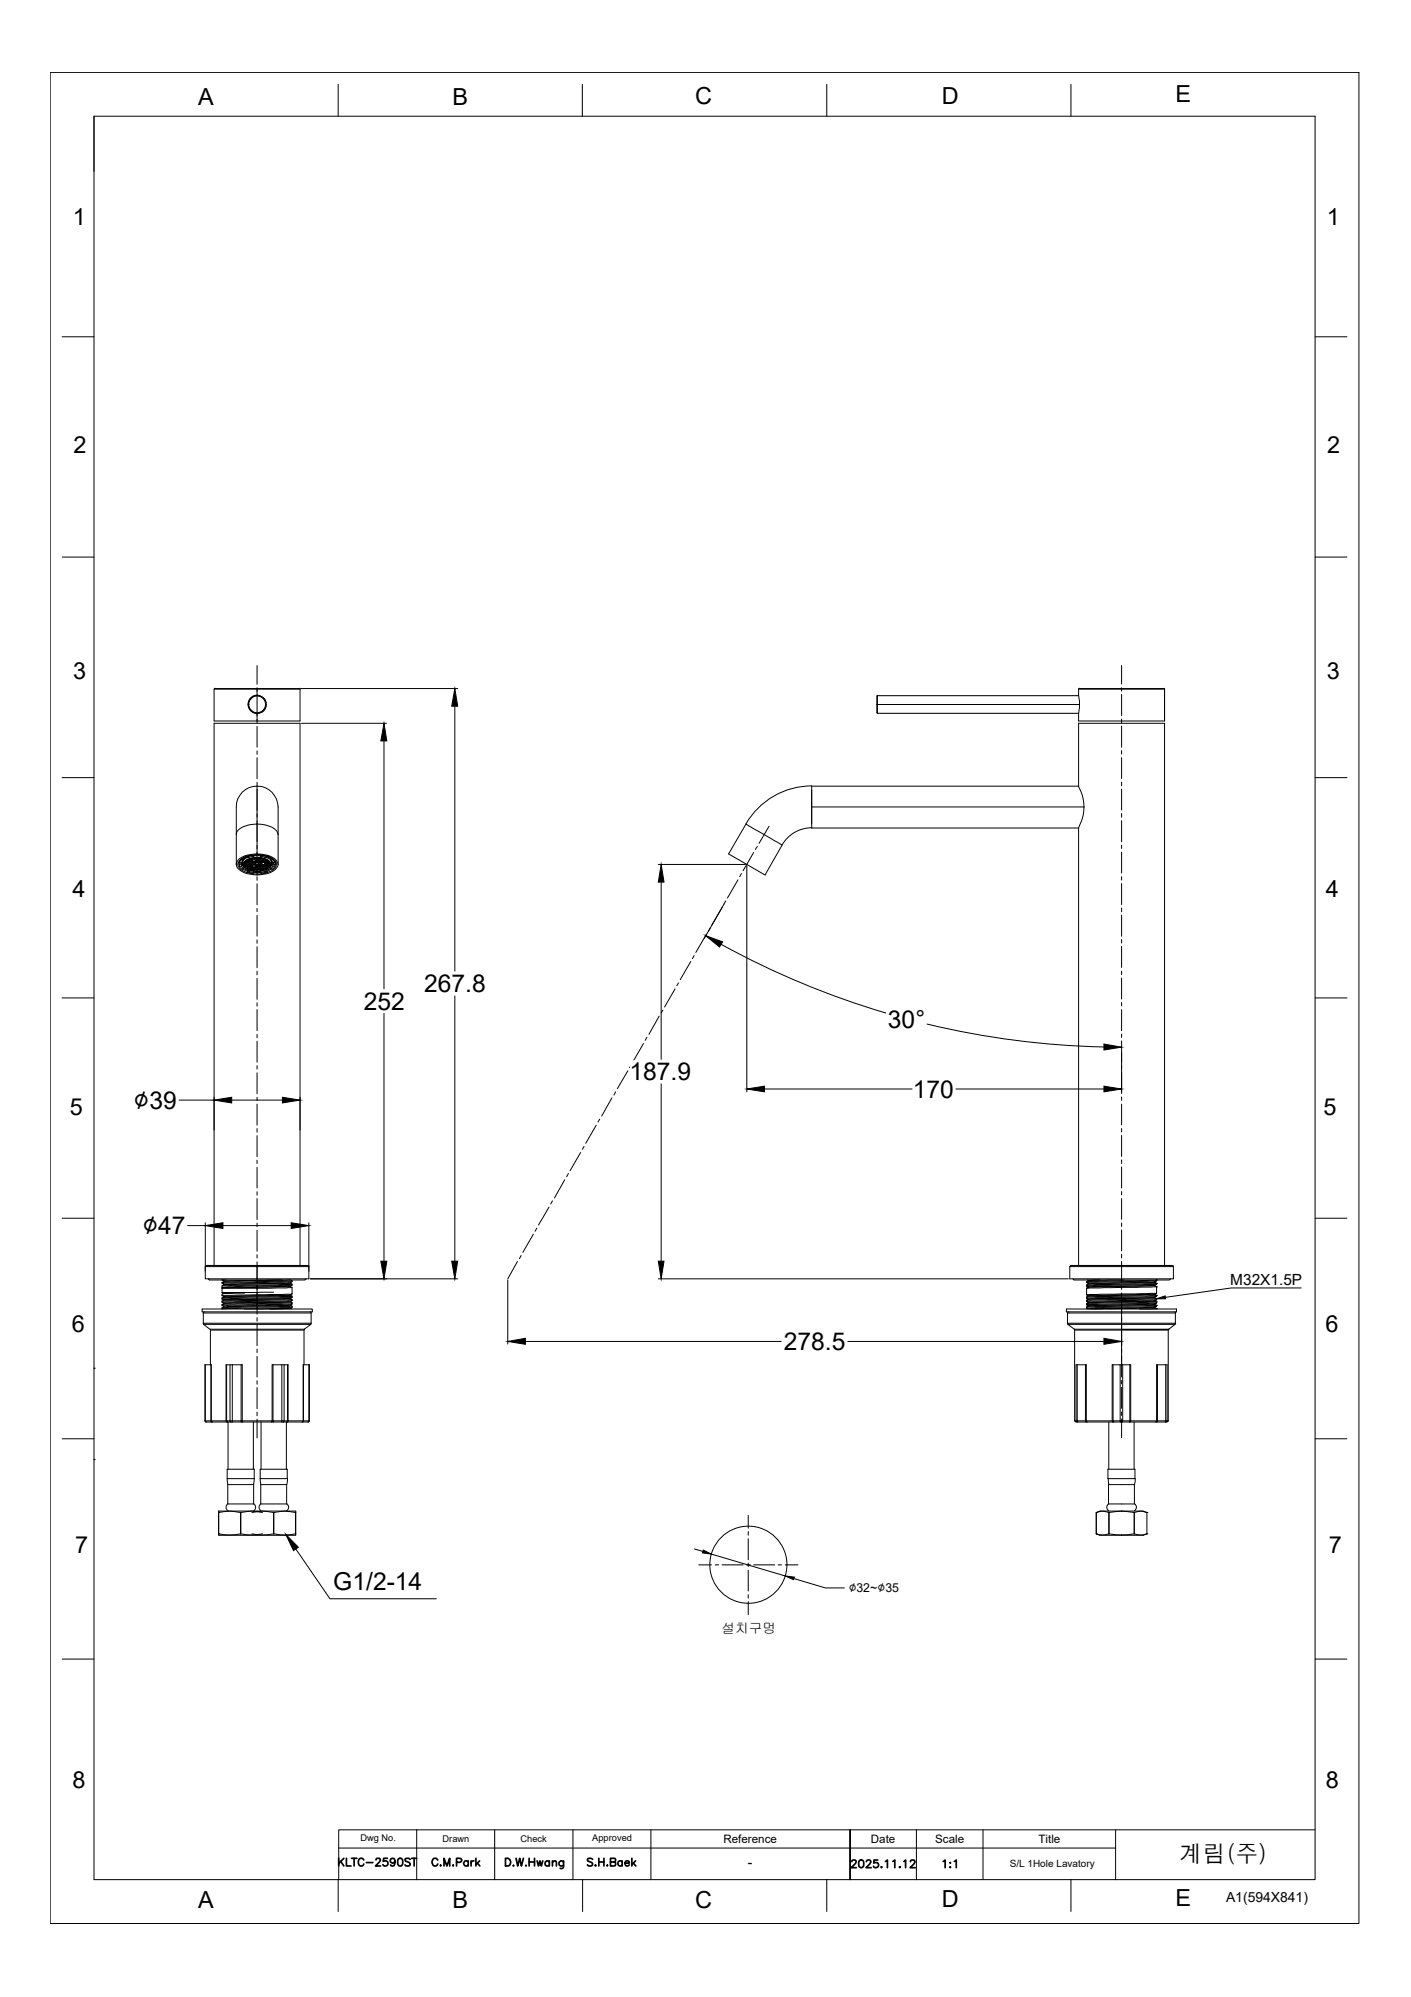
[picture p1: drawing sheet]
<svg xmlns="http://www.w3.org/2000/svg" width="210mm" height="297mm" viewBox="0 0 210 297" stroke-linecap="round" stroke-linejoin="round" font-family="sans-serif">
<defs><g id="words">
<g font-size="4.1">
<text x="19.9" y="164.9">∅39</text>
<text x="21.2" y="183.6">∅47</text>
</g>
<g font-size="3.7">
<text x="63.1" y="147.6">267.8</text>
<text x="54.1" y="150.2">252</text>
<text x="132.1" y="152.8">30°</text>
<text x="93.7" y="160.7">187.9</text>
<text x="135.8" y="163.3">170</text>
<text x="116.6" y="200.8">278.5</text>
<text x="49.6" y="236.4">G1/2-14</text>
</g>
<g font-size="3.5">
<text x="29.5" y="15.6">A</text>
<text x="67.3" y="15.6">B</text>
<text x="103.4" y="15.5">C</text>
<text x="140.1" y="15.4">D</text>
<text x="174.9" y="15.2">E</text>
<text x="10.9" y="33.5">1</text>
<text x="197.4" y="33.5">1</text>
<text x="10.9" y="67.3">2</text>
<text x="197.4" y="67.3">2</text>
<text x="10.9" y="101.1">3</text>
<text x="197.4" y="101.1">3</text>
<text x="10.8" y="133.4">4</text>
<text x="197.2" y="133.4">4</text>
<text x="10.4" y="165.9">5</text>
<text x="196.9" y="165.9">5</text>
<text x="10.7" y="198.2">6</text>
<text x="197.2" y="198.2">6</text>
<text x="11.2" y="231">7</text>
<text x="197.7" y="231">7</text>
<text x="10.8" y="266">8</text>
<text x="197.2" y="266">8</text>
<text x="29.5" y="283.8">A</text>
<text x="67.3" y="283.9">B</text>
<text x="103.4" y="283.7">C</text>
<text x="140.1" y="283.6">D</text>
<text x="174.9" y="283.4">E</text>
</g>
<text font-size="3.4" x="175.5" y="277">계림(주)</text>
<text font-size="2.3" x="183" y="191.1">M32X1.5P</text>
<g font-size="2.1">
<text x="111.3" y="277.7">-</text>
<text x="182.4" y="282.9">A1(594X841)</text>
</g>
<g font-size="2">
<text x="126.3" y="236.8">∅32~∅35</text>
<text x="107.3" y="242.8">설치구멍</text>
</g>
<g font-size="1.7">
<text x="107.6" y="274.1">Reference</text>
<text x="129.6" y="274.1">Date</text>
<text x="139.1" y="274.1">Scale</text>
<text x="154.5" y="274.1">Title</text>
</g>
<text font-size="1.5" x="150.2" y="277.7">S/L 1Hole Lavatory</text>
<g font-size="1.4">
<text x="53.6" y="273.9">Dwg No.</text>
<text x="65.8" y="274">Drawn</text>
<text x="77.4" y="274">Check</text>
<text x="88.1" y="273.9">Approved</text>
</g>
</g></defs>
<!-- layer: 0 -->
<g fill="none" stroke="#000" stroke-width=".15">
<path d="M31.8 102.5h12.8v4.7h-12.8zM32 102.4h12.5M32 102.4l-.1 .1M36.9 104.8a1.31 1.31 0 0 0 1.3 1.3 1.31 1.31 0 0 0 1.4-1.3M37 104.8a1.25 1.25 0 0 1 1.3-1.3 1.25 1.25 0 0 1 1.2 1.3M37 104.8a1.25 1.25 0 0 0 1.3 1.2 1.25 1.25 0 0 0 1.2-1.2M37 104.8h-.1a1.29 1.29 0 0 1 1.3-1.3 1.29 1.29 0 0 1 1.3 1.3M38.2 116.9a3 3 0 0 0-3 3.1v8.6M38.2 116.9a3.1 3.1 0 0 1 3.2 3.1v8.6M38.2 102.5v.9M38.2 106.1v1.1M38.2 116.9v10.1"/>
<path d="M44.6 102.4l.1 .1M120.7 117.5v5.1M120.8 116.9a11.3 11.3 0 0 0-9.8 5.7M130.4 104.8h30.2M130.5 103.5v2.6M130.5 103.5h-.1v2.5l.1 .1M130.5 103.5h30M130.5 106.1h30M160.5 102.5l.1 2.3M160.5 116.9a7.5 7.5 0 0 1 .8 3.1M160.5 116.9h-39.8v3.1M160.5 116.9v-9.3h12.7v80.6"/>
<path d="M160.5 102.5h12.7M160.5 102.4h12.6M160.6 102.4l-.1 .1M166.8 102.4v.1M173.1 102.4l.1 .1M173.2 102.5v4.7h-12.7l.1-2.4M173.2 102.5v4.7M35.2 128.6a2.02 2.02 0 0 0 2 1.4 5 5 0 0 0 3.8-.7l.3-.5 .1-.2M35.2 124.1a1.45 1.45 0 0 1 1.3-1.2 4.9 4.9 0 0 1 4.6 .6l.3 .6M35.5 128.3l.1 .3M35.6 128.9l.4 .4 .2-.1M35.6 128.2v.1"/>
<path d="M35.6 128.6v.3M35.9 127.9l-.3 .4M35.9 127.8v.1M35.9 128.5v-.2l.1 .3 .3 .3M35.9 128.8l.3 .4M35.9 128.8l-.3 .1M35.9 128.5l-.3 .1M35.9 128.5v.3M36 127.8l.2 .1M36 127.7v.1M36 127.8l-.1 .1M36.1 128.4l.1 .2"/>
<path d="M36.1 129.3l.7 .3M36.1 128.4l.1 .3 .3 .4M36.1 128v.4M36.2 127.6v.3M36.2 129.2l.6 .2M36.2 127.9l-.3 .4h-.3M36.3 128.5h.1M36.3 128.7h.3M36.3 128.2a3.1 3.1 0 0 1 3.9 0 .8 .8 0 0 1-.7 1.2 3.3 3.3 0 0 1-3.2-.4 .51 .51 0 0 1 0-.8zM36.3 128.3h.1M36.3 128.5v.2M36.4 128.3h.1"/>
<path d="M36.4 128.7l.1 .2M36.4 128.2a3 3 0 0 1 3.7 .1 .76 .76 0 0 1-.6 1 2.98 2.98 0 0 1-3.1-.4 .57 .57 0 0 1 0-.7zM36.4 128.3l.2 .1v.3M36.4 128.2v.1M36.4 128.3v.2M36.4 128.6v.1M36.4 128.6l-.1-.1v.2M36.4 129l-.2-.1v.3M36.5 128.9l.3 .1v.1M36.5 128.7v.2M36.6 128.9l.2 .1M36.6 128.1l.2 .1v.1h-.4"/>
<path d="M36.6 128.5l.2 .2-.3 .2M36.6 128l-.1 .1M36.6 128.1v.2M36.6 128.1l-.1 .1M36.6 128.5l-.2 .1M36.6 128.5h-.2M36.7 128l.2 .2M36.8 129.7l.9 .2v-.1M36.8 127.4l-.6 .5M36.8 129.1h.1v-.1h.4v.1h-.2M36.8 127.4h.1M36.8 129v.1"/>
<path d="M36.8 129.4v.3M36.8 127.9h.1M36.9 127.5a.97 .97 0 0 0-.8 .9M36.9 127.9l.2 .1-.2 .2M36.9 128.3l.2 .1v.1h-.2M36.9 128.7h.2v.2h-.2M36.9 128.3l-.2 .1v.1h.2M36.9 128.7h-.2v.2h.2M36.9 127.9v.3M36.9 128.3v.2M36.9 128.7v.2M36.9 129.3l-.1 .1"/>
<path d="M36.9 127.9l-.2 .1M36.9 129.1l.2 .1M36.9 127.9h.2M37 129.6l-.2 .1M37 129.6h.1M37 129.3v.3M37 128.9l.1 .1M37.1 128.9v.3l.3-.1M37.1 128.5l.2 .1-.2 .1M37.1 129.6l.6 .2M37.1 128.1l-.2 .1v.1h.2M37.1 128.5l-.2 .1 .2 .1"/>
<path d="M37.1 128.1l.2 .1v.1h-.2M37.1 127.8v.1M37.1 128.1v.2M37.1 128.5v.2M37.1 129.4v.2M37.1 129.2l.2 .1M37.2 127.7l.1 .1v.1h-.2M37.3 127.7h.1M37.3 129.3v.1M37.3 129.1v.2M37.4 128.3l-.3 .1v.1h.3M37.4 127.9l-.3 .1 .3 .2"/>
<path d="M37.4 128.7h-.3v.2h.3M37.4 129.1l.1 .1v.1M37.4 127.9l.1 .1-.1 .2M37.4 128.3l.1 .1v.1h-.1M37.4 128.7h.1v.2h-.1M37.4 127.7h.1M37.4 128.3v.2M37.4 128.7v.2M37.4 127.9h.2M37.4 129.1h.2M37.4 129.3h.1M37.4 129.1v.2"/>
<path d="M37.5 127.6l-.1 .1M37.6 127.7l.2 .1v.1h-.2M37.6 128.1l.2 .1v.1h-.2M37.6 128.5l.2 .1-.2 .1M37.6 128.9l.2 .1v.1M37.6 127.7l-.2 .1v.5h.2M37.6 128.5l-.2 .1 .2 .1M37.6 128.9l-.2 .1v.1M37.6 127.7v.2M37.6 128.1v.2M37.6 128.5v.2M37.6 128.9v.2"/>
<path d="M37.6 128.1l-.2 .1M37.6 128.4h.4v.1h-.4zM37.6 127.6l.2 .1M37.7 127.3l-.9 .1M37.7 127.3v.1M37.7 127.2v.1M37.7 129.6h1.1M37.7 127.3h1.1M37.7 127.4l-.7 .2-.2-.2M37.7 129.8h1.1M37.7 127.2v.2M37.7 129.6v.2"/>
<path d="M37.8 127.6v.1M37.8 128.3v.2M37.8 129.1v.3M37.8 129.1l.2 .1v.1h-.5M37.8 129.1l-.2 .1v.1h-.3M37.8 129.1h-.2M37.8 129.4h.1M37.8 128.6l.2-.1 .2 .2h-.2zM37.8 129.4h.4M37.8 129.4l.2-.1 .2 .1M38 127.6l-.2 .1M38 127.7l.2 .1v.5h-.2"/>
<path d="M38 128.9l.2 .1v.3M38 127.7v.2M38 128.1v.2M38 128.5v.2M38 128.9v.2M38 127.7l-.2 .1v.1h.2M38 128.1l-.2 .1v.1h.2M38 128.9l-.2 .1v.1h.2M38 128.1l.2 .1M38.1 127.6l.1 .1M38.2 129.1l.3 .1v.1h-.3M38.2 127.9l-.1 .1 .1 .2"/>
<path d="M38.2 127.1h.1M38.2 129.6v.4M38.2 127a3.8 3.8 0 0 1 2.9 1l.3 .6M38.2 127.1a3.2 3.2 0 0 1 2.9 1.1 1.23 1.23 0 0 1-1.2 1.5l-.4 .2-1.3 .1M38.2 127a3.8 3.8 0 0 0-2.8 1l-.2 .6M38.2 127.1a3.1 3.1 0 0 0-2.8 1.2 1.37 1.37 0 0 0 1.3 1.5l1.5 .2M38.2 129.4h.1M38.2 127.6v.1M38.2 128.7v.2M38.2 129.1h-.2M38.2 128.7h.3v.2h-.3M38.2 129.1l-.1 .1v.1h.1"/>
<path d="M38.2 128.7h-.1v.2h.1M38.2 127.9l.3 .1-.3 .2M38.2 127.9h-.2M38.3 128.6l.2-.1 .2 .2h-.2zM38.3 129.4h.4M38.5 127.6l-.3 .1M38.5 128.1l.2 .1v.1h-.2M38.5 128.1l-.2 .1v.1h.2M38.5 127.7l-.2 .1v.1h.2M38.5 128.9l-.2 .1v.1h.2M38.5 129.3l-.2 .1M38.5 129.3l.2 .1"/>
<path d="M38.5 127.6l.2 .1M38.5 127.7v.2M38.5 128.1v.2M38.5 128.9v.2M38.5 129.3v-.1l.2-.1 .2 .1v.1h.2M38.5 128.9l.2 .1v.1h-.2M38.5 127.7l.2 .1v.1h-.2M38.5 128.5h.2M38.5 129.3h.5M38.7 129.4h.1M38.7 127.6v.1M38.7 127.9v.3"/>
<path d="M38.7 128.3v.2M38.7 128.7v.2M38.7 127.9l-.2 .1 .2 .2M38.7 128.3l-.2 .1v.5h.2M38.7 127.9l.2 .1-.2 .2M38.7 128.3l.2 .1v.1h-.2M38.7 128.7h.2v.2h-.2M38.7 128.7h-.2M38.7 128.2h.4v.1h-.4zM38.7 129.1v.3M38.8 127.4l.8 .2 .1-.2M38.8 127.2v.2"/>
<path d="M38.8 129.6v.2M38.8 127.3l.9 .1M38.8 127.2v.1M38.8 127.3v.1M38.9 127.6l-.2 .1M39 129.3h.1M39 127.6l.2 .1M39 127.7v.2M39 128.1v.2M39 128.5v.4h.2M39 128.9v.2M39 128.9l-.3 .1v.1h.3"/>
<path d="M39 128.9l.1 .1v.1h-.1M39 127.7l.1 .1v.1h-.1M39 128.5l.1 .1-.1 .1M39 127.7l-.3 .1v.1h.3M39 128.5l-.3 .1 .3 .1M39.1 129.3h.1M39.1 129.1v.2M39.2 127.9l-.2 .1 .2 .2M39.2 127.7h.1M39.2 127.9v.3M39.2 128.7v.2M39.2 127.9l.2 .1-.2 .2"/>
<path d="M39.2 128.7h-.2M39.3 127.7l-.1 .2h.2M39.4 128.5l-.2 .1 .2 .1h-.2M39.4 128.5l.2 .1-.2 .1M39.4 127.8v.1M39.4 128.1v.2M39.4 128.5v.4h-.2M39.4 128.1l.2 .1v.1h-.2M39.4 128.1l-.2 .1v.1h.2M39.4 129.2l-.3 .1M39.4 128.9v.4l-.2-.2-.2 .1v.1M39.5 128.9l-.1 .1"/>
<path d="M39.6 129.6l-.8 .2M39.6 129.6l.1 .1M39.6 129.3v.3M39.6 127.5a.96 .96 0 0 1 .8 .9M39.6 129.3l.1 .1M39.6 127.9h-.2M39.6 128.3l-.2 .1v.1h.2M39.6 127.9l.2 .1-.2 .2M39.6 127.9v.3M39.6 128.3v.2M39.6 128.7v.2M39.6 127.9l-.2 .1 .2 .2"/>
<path d="M39.6 128.7h-.2v.2h.2M39.6 128.3l.2 .1v.1h-.2M39.6 128.7h.2v.2h-.2M39.6 129.1l-.2 .1M39.7 127.9h.1M39.7 129.7l-.9 .2v-.1M39.7 127.4l.6 .5M39.7 127.4h.1M39.7 129v.1M39.7 129.4v.3M39.7 129.1h-.1v-.1h-.4v.1h.2M39.8 128.5l-.1 .1 .1 .1"/>
<path d="M39.8 128.5l.3 .1M39.8 128.1l-.1 .1v.1h.1M39.8 128.1v.2M39.8 128.5v.2M39.8 128.1l.3 .1M39.9 128l.1 .1M39.9 128.9l-.2 .1M40 128.9l-.3 .1v.1M40 128.7v.2M40.1 128.3l-.2 .1v.1h.2M40.1 128.7h-.2l.1 .2M40.1 128.6l.1-.1-.1 .2"/>
<path d="M40.1 128.7h-.3M40.1 128.2v.1M40.1 128.3v.2M40.1 128.6v.1M40.1 128.3h.1M40.1 128.7h.1M40.1 128.3h-.3M40.1 128.7l-.1 .2M40.1 129l.2-.1v.3M40.2 128.5l-.1 .2M40.2 128.5h-.1M40.3 129.2l-.6 .2"/>
<path d="M40.3 127.9l.3 .4h.3M40.4 127.6l-.1 .3M40.4 128v.4M40.4 129.3l-.7 .3M40.4 128.4l-.1 .2M40.4 128.4l-.3 .7M40.5 127.8l.4 .5M40.5 127.8l-.2 .1M40.5 127.7v.1M40.6 128.5l.1-.2-.2 .3-.2 .3M40.6 128.8l-.3 .4M40.6 128.8l.3 .1"/>
<path d="M40.6 128.5l.3 .1M40.6 128.5v.3M40.9 128.9a.48 .48 0 0 1-.6 .3M40.9 128.2v.1M40.9 128.6v.3M41 128.3l-.1 .3M41 128.5a1.46 1.46 0 0 0-1.2-1.1 4.7 4.7 0 0 0-4 .5l-.3 .5 .1 .3M41 128.4l-.1 .3M111 122.6l5.3 3.1-2.5 4.4-5.4-3.1zM120.7 120v3.2h39.8M120.7 120h40.6M120.8 123.1a5.1 5.1 0 0 0-4.4 2.6"/>
<path d="M160.5 123.2v65M161.3 120a8.2 8.2 0 0 1-.8 3.2M30.1 194.7h16.4v.4h-16.4zM30.2 195.3v1.5M30.2 196.8h16.1M30.2 195.3h16.1M30.2 196.8l.1 .1M30.3 197h15.9l-.9 .7h-14.1zM30.4 195.1l-.2 .2M30.6 188.4l.1-.2h15.1l.1 .2M31 190.2l.2 .1M31.1 190.4h14.3"/>
<path d="M31.2 197.7l.1 .1M31.8 188.2v-80.6h12.8v80.6M33 190.4h.1M33 192.2v-.6l10.4-.1v1M33 192.2h3.3v.1l-3.1 .1M33 190.4h.6M33 194.5v.2l5.2-.1M33 190.8v.1M33 191.3l.1 .2M33 193.1v.1M33 193.5v.2M33 194v.2"/>
<path d="M33 192.2l.2 .2M33 194.7h.1M33 193.7l.3 .1M33 192.7l.3 .1M33 193.2l.3 .2M33 194.2l.3 .2M33 190.4l.3 .2M33.2 192.4l-.2 .1v.2M33.2 192.4h.1M33.3 194.4h.6M33.3 190.6l-.3 .2M33.3 191.1l-.3 .2"/>
<path d="M33.3 192.8v.1M33.3 193.4h.1M33.3 193.8v.1M33.3 193.4l-.3 .1M33.3 193.9l-.3 .1M33.3 194.4l-.3 .1M33.3 192.9l-.3 .2M33.8 194.2h-.8M33.8 194.5h-.8M33.8 194.2l.1 .1M33.9 194.3v.1M33.9 194.4l-.1 .1"/>
<path d="M38.2 188.2v2h-7.7v-1.8h15.4v1.8h-7.7M38.2 193.1l-5.2 .1M38.2 191.1l-5.2 .2M38.2 193.6l-5.2 .1M38.2 190.6l-5.2 .2M38.2 194.1l-4.4 .1M38.2 190.8l-5.2 .1 .3 .2M38.2 193.4l-5.2 .1M38.2 194.4l-4.4 .1M38.2 192.6l-5.2 .1M38.2 192.9l-5.2 .2M38.2 193.9l-5.2 .1"/>
<path d="M38.2 190.6v.2M38.2 191.1v1.5M38.2 192.9v.2M38.2 193.4v.2M38.2 193.9v.2M38.2 194.4v.2M40.7 192.2l-7.5 .2M42 190.4l-6.8 .1-1.9 .1M43.2 190.9l-9.9 .2M43.2 191.4l-10.1 .2v-.1M43.2 191.4v-.1l-10.1 .2M43.2 190.8l-8.5 .2h-1.4v.1"/>
<path d="M43.2 190.9l.2 .1M43.2 191.4l.2 .1M43.2 190.8v.1M43.2 194.1h.1M43.2 194.2l-9.3 .2M43.2 193.6l-9.9 .3M43.2 193.1l-9.9 .3M43.2 194.6l-6.9 .1M43.2 194.6l-3.1 .1M43.2 194.1l-9.3 .2M43.2 193.6l-9.9 .2M43.2 192.6l-9.9 .2"/>
<path d="M43.2 192.6v.1M43.2 193.1h.1M43.2 193.6h.1M43.2 194.1v.1M43.2 194.6h.1M43.2 193.1l.2 .2M43.2 193.6l.2 .2M43.2 194.6l.2 .1M43.2 194.2l.2 .1M43.4 193.4l-5.2 .2M43.4 190.5l-.2-.1h-.4l-9.5 .2M43.4 193.9l-5.2 .2"/>
<path d="M43.4 190.5l-5.2 .1M43.4 191l-5.2 .1M43.4 191.1l-6.2 .2-4.2 .2M43.4 190.6l-5.2 .2M43.4 193.8l-5.2 .1M43.4 192.8l-5.2 .1M43.4 192.5l-5.2 .1M43.4 192.8l-.4-.1-9.7 .2M43.4 193.3l-5.2 .1M43.4 193l-5.2 .1M43.4 194.3l-5.2 .1M43.4 194.5l-5.2 .1"/>
<path d="M43.4 190.5v.1M43.4 191v.1M43.4 192.8v.2M43.4 193.3v.1M43.4 193.8v.1M43.4 194.3v.2M43.4 193.4l-.2 .2M43.4 193l-.2 .1M43.4 192.5l-.2 .1M43.4 193.9l-.2 .2M43.4 190.6l-.2 .2M43.4 191.1l-.2 .2"/>
<path d="M43.4 194.5l-.2 .1M45.3 197.7v.1M45.5 190.2l-.1 .1M46.1 195.1l.2 .2M46.3 195.3v1.5M46.3 196.8l-.1 .1M158.6 194.7h16.4v.4h-16.4zM158.8 195.3h16.1v1.5h-16.1zM158.8 196.8l.1 .1M158.8 197h8v.7h-7zM159 195.1l-.2 .2M159.1 188.4h15.5v1.8h-15.5z"/>
<path d="M159.6 190.2l.2 .1M159.7 190.4h14.3M159.8 197.7l.1 .1M161.6 194.6h.1M161.6 190.8h.1M161.6 193.1h.1M161.6 192.6h.1M161.6 193.6h.1M161.6 194.1h.1M161.6 191.3h.1M161.6 190.6v.2M161.6 191.1v.2"/>
<path d="M161.6 191.6v1M161.6 192.9v.2M161.6 193.4v.2M161.6 193.9v.2M161.6 194.4v.2M161.6 190.8l.3 .1M161.6 191.3l.3 .1M161.6 192.6l.3 .1M161.6 193.1l.3 .1M161.6 194.1l.3 .1M161.6 193.6l.3 .1M161.8 190.4h.1"/>
<path d="M161.9 194.3l-.3 .1M161.9 192.8l-.3 .1M161.9 193.8l-.3 .1M161.9 192.7v.1M161.9 193.2v.1M161.9 193.7v.1M161.9 194.2v.1M161.9 191.4h.1M161.9 190.4v.1M161.9 190.9v.1M161.9 191.4l-.3 .2M161.9 190.5l-.3 .1"/>
<path d="M161.9 191l-.3 .1M163.6 190.4h-1.7M166.8 194.7v2.3h8l-.9 .7h-7.1v.1h7v13.5h-5.7M166.8 190.2v.2M167.2 190.4l-5.3 .1M171.8 191.2l-9.9 .2M171.8 194l-9.9 .3M171.8 193.5l-9.9 .3M171.8 193.1l-9.9 .2M171.8 192.5l-9.9 .3M171.8 194.5l-9.6 .2M171.8 194.5l-9.9 .2-.3-.1"/>
<path d="M171.8 193.9l-9.9 .3M171.8 193.5l-9.9 .2M171.8 193l-9.9 .2M171.8 192.5l-9.9 .2M171.8 193.9l.3-.1-10.5 .3M171.8 190.7l-9.9 .3M171.8 191.2l-9.8 .2-.4 .2M171.8 193.5l.3 .1M171.8 194l.3 .2M171.8 194.5l.3 .2M171.8 190.7h.1M171.8 192.5h.1"/>
<path d="M171.8 193v.1M171.8 193.5h.1M171.8 193.9v.1M171.8 194.5h.1M171.8 192.5l.3 .2M171.8 191.2l.3 .2M171.8 190.7l.3 .2M171.8 193.1l.3 .1M172.1 194.2h.1M172.1 192.7h.1M172.1 193.2h.1M172.1 193.6h.1"/>
<path d="M172.1 194.7h.1M172.1 191.4h.1M172.1 190.9h.1M172.1 190.4h.1M172.1 190.5l-.7 .2-9.5 .2M172.1 194.2l-10.5 .2M172.1 193.6l-10.5 .3M172.1 194.7h-2.6M172.1 190.5l-10.5 .3M172.1 191l-10.5 .3 .3 .1M172.1 192.7l-10.5 .2M172.1 194.3l-10.5 .3"/>
<path d="M172.1 193.2l-10.5 .2 .3-.1M172.1 190.4l-10.5 .2M172.1 191.4l-10.5 .2M172.1 192.8l-10.5 .3M172.1 192.3l-10.5 .3M172.1 190.9l-10.5 .2M172.1 193.4l-10.5 .2M172.1 190.4v.1M172.1 190.9v.1M172.1 191.4v.9M172.1 192.7v.1M172.1 193.2v.2"/>
<path d="M172.1 193.6v.2M172.1 194.2v.1M172.1 194.3l-.3 .2M172.1 191l-.3 .2M172.1 193.4l-.3 .1M172.1 192.8l-.3 .2M172.1 192.3l-.3 .2M173.9 197.7l-.1 .1M174.1 190.2l-.1 .1M174.4 188.2h-15.1l-.1 .2M174.4 188.2l.2 .2M174.7 195.1l.2 .2"/>
<path d="M174.9 196.8l-.1 .1M30.5 211.3l.1 .2M30.5 203v8.3v-8.3h.9v8.4l.2 .1M30.6 211.5h3.2M31.3 203v-5.2h13.9v5.2M31.4 203v8.5h.1M33.7 203v8.4l.2 .1M33.8 211.5h.6M33.8 218.5h4v1.4h-4zM33.8 219.9l.1 .9M33.9 211.5v7M34.2 203h-.6v8.4l.2 .1"/>
<path d="M34.2 211.3h1.7M34.2 211.3h-3.7l.2 .2M34.2 211.3l.2 .2M34.4 211.5h8.4M34.6 203h-.4v8.3M34.6 203h1.4l.1 8.5M34.6 203v8.5M35.9 211.3h4.7l.1 .2M35.9 211.3v.2M35.9 203v8.3M37.7 211.5v7M37.8 219.9l-.1 .9"/>
<path d="M38.7 218.5h4v1.4h-4zM38.7 219.9l.1 .9M38.8 211.5v7M40.6 203v8.3h1.3M41.9 211.3h1l-.1 .2M41.9 211.3l.1 .2M41.9 203v8.3M42.3 203v8.5h-.2M42.6 211.5v7M42.8 211.5h2.2M42.8 203h-2.3v8.4l-.1 .1M42.8 219.9l-.1 .9"/>
<path d="M45 211.5h.9M45.1 211.3h-2.2v-8.3h-.1v8.4l-.2 .1M45.1 211.3l-.2 .2M45.1 203h.9v8.3h-.9zM45.1 203v8.4l-.1 .1M45.9 203v8.5h-.1M46 211.3l-.1 .2M159.9 211.3l.2 .2M160 211.5h13.6M160.1 211.3v-8.3h1.5v8.4l.1 .1M160.1 211.3l.1 .2M160.2 203v8.4l.1 .1"/>
<path d="M161.5 203v8.3l.1 .2M164.8 218.5h4v1.4h-4zM164.9 219.9l.1 .9M164.9 211.5v7M165.6 203h1v8.3M165.6 203h-.1v8.5M165.6 203v8.4l.1 .1M166.6 211.3h1.5M166.6 203h1.6v8.5M166.6 211.3l.1 .2M166.8 203v-5.2h-6.9v13.5h6.7M167 203v8.5h-.1"/>
<path d="M168.1 211.3l-.1 .2M168.1 203v8.3M168.7 211.5v7M168.9 219.9l-.1 .9M172.2 203v8.5h-.1M173.4 203v8.5M173.6 211.3v-8.3h-1.5v8.4l-.2 .1M173.6 211.3l-.1 .2M173.8 211.3l-.2 .2M32.5 225v-.2h11.5v.2M32.5 228.1h.1M32.5 225h.1"/>
<path d="M32.5 228.1l.1 .3h11.3l.1-.3M32.5 228.1a7.9 7.9 0 0 0 3.3 0M32.5 225a6.4 6.4 0 0 1 3.3 0M32.5 225v3.1M33.9 220.8h3.8v2.9h-3.8zM33.9 223.7a.61 .61 0 0 0 0 1M35.8 228.1h.1M35.8 225h.1M35.8 225v3.1M35.8 225a6.2 6.2 0 0 1 3.2 0M35.8 228.1a7.7 7.7 0 0 0 3.2 0M37.5 228.1a7.7 7.7 0 0 0 3.2 0"/>
<path d="M37.5 225a6.2 6.2 0 0 1 3.2 0M37.7 223.7a.61 .61 0 0 1 0 1M38.8 220.8h3.8v2.9h-3.8zM38.8 223.7a.61 .61 0 0 0 0 1M40.7 225v3.1M40.7 228.1h.1M40.7 225h.1M40.7 225a6.2 6.2 0 0 1 3.3 0M40.7 228.1a7.7 7.7 0 0 0 3.3 0M42.7 223.7a.61 .61 0 0 1 0 1M44 225v3.1M44 228.1h.1"/>
<path d="M44 225h.1M163.1 228.1h.1M163.1 225h.1M163.1 228.1a2.65 2.65 0 0 0 1.8 0M163.1 225a2.15 2.15 0 0 1 1.8 0M163.1 228.1l.5 .3h6.5l.5-.3M163.1 225l.5-.2h6.5l.5 .2M163.1 225v3.1M164.9 220.8h3.9v2.9h-3.9zM164.9 223.7a.61 .61 0 0 0 0 1M164.9 225l.1 3.1M164.9 228.1h.1"/>
<path d="M164.9 225v3.1M165 225a8.3 8.3 0 0 1 3.7 0M165 228.1l1.8 .2M166.8 228.3v.1M168.7 228.1l-1.9 .2M168.7 228.1h.1M168.7 225h.1M168.7 225v3.1M168.8 228.1a2.65 2.65 0 0 0 1.8 0M168.8 225a2.15 2.15 0 0 1 1.8 0M168.8 225v3.1M168.8 223.7a.61 .61 0 0 1 0 1"/>
<path d="M170.6 228.1h.1M170.6 225h.1M170.6 225v3.1"/>
<circle cx="38.2" cy="104.8" r="1.37"/>
<circle cx="111.3" cy="232.7" r="5.7"/>
</g>
<!-- layer: FORM -->
<g fill="none" stroke="#000" stroke-width=".15">
<path d="M7.5 10.8h194.7v275.3h-194.7zM14 17.3h181.6v262.3h-181.6zM50.3 12.5v4.8M86.6 12.5v4.8M123 12.5v4.8M159.3 12.5v4.8M9.2 50.1h4.8M195.6 50.1h4.8M9.2 82.9h4.8M195.6 82.9h4.8M9.2 115.7h4.8M195.6 115.7h4.8"/>
<path d="M9.2 148.4h4.8M195.6 148.4h4.8M9.2 181.2h4.8M195.6 181.2h4.8M9.2 214h4.8M14 203.5h.1M14 217.1h.1M195.6 214h4.8M9.2 246.8h4.8M195.6 246.8h4.8M50.3 279.6v4.7M50.4 274.9h115.6"/>
<path d="M62 272.2h-11.6v7.4M62 272.2h133.6M62 272.2v7.4M73.6 272.2v7.4M85.2 272.2v7.4M86.7 279.6v4.7M96.8 272.2v7.4M123 279.6v4.7M126.5 272.2v7.4v-7.4M126.5 272.2v7.4M136.3 272.2v7.4M146.2 272.2v7.4"/>
<path d="M159.3 279.6v4.7M166 272.2v7.4"/>
</g>
<!-- layer: TEXT -->
<g fill="none" stroke="#000" stroke-width=".25">
<path d="M50.4 276.4v1.2M50.7 276.9l.5 .7M51.2 276.4l-.8 .8M51.5 276.4v1.2h.7M52.3 276.4h.8M52.7 276.4v1.2M54.1 276.7l-.2-.3a.57 .57 0 0 0-.6 .6 .57 .57 0 0 0 .6 .6l.2-.3M54.5 277h1M55.9 276.7l.1-.2 .4-.1 .1 .1 .1 .2-.7 .9h.7M57.6 276.4h-.5l-.1 .5a.41 .41 0 0 1 .6 0 .41 .41 0 0 1 0 .6 .41 .41 0 0 1-.6-.2M58.8 276.8a.37 .37 0 0 1-.5 .3 .37 .37 0 0 1-.2-.5 .37 .37 0 0 1 .5-.1 .73 .73 0 0 1-.2 1.1l-.2-.1-.1-.1M59.3 276.5a.41 .41 0 0 1 .6 .1v.7a.37 .37 0 0 1-.4 .3 .37 .37 0 0 1-.3-.3v-.4z"/>
<path d="M61 276.6a.43 .43 0 0 0-.4-.2 .43 .43 0 0 0-.3 .3v.1l.6 .2 .1 .4a.5 .5 0 0 1-.7 0M61.2 276.4h.8M61.6 276.4v1.2M65.1 276.7a.44 .44 0 0 0-.5-.3 .44 .44 0 0 0-.3 .4v.3a.43 .43 0 0 0 .3 .5 .43 .43 0 0 0 .5-.3M65.5 277.4v.2zM66.1 277.6v-1.2l.4 1.2 .4-1.2v1.2M67.4 277.4v.2zM67.9 277h.7a.3 .3 0 0 0 .1-.4 .3 .3 0 0 0-.3-.2h-.5v1.2M69.7 277a.37 .37 0 0 0-.6-.1 .37 .37 0 0 0 0 .5 .37 .37 0 0 0 .6 0M69.7 276.8v.8M70.1 276.8v.8M70.5 276.8a.35 .35 0 0 0-.4 .3"/>
<path d="M70.8 276.4v1.2M71 277.1l.4 .5M71.3 276.8l-.5 .5M75.2 276.4a.64 .64 0 0 1 .7 .3 .64 .64 0 0 1-.1 .7l-.2 .2h-.4zM76.3 277.5h.1zM76.8 276.4l.2 1.2 .3-1.2 .3 1.2 .3-1.2M78.2 277.5h.1zM78.7 276.4v1.2M78.7 277h.8M79.5 276.4v1.2M79.9 276.8l.2 .8 .2-.8 .2 .8 .2-.8M81.7 277a.36 .36 0 0 0-.5-.1 .36 .36 0 0 0 0 .6 .36 .36 0 0 0 .5-.1"/>
<path d="M81.7 276.8v.8M82.2 277l.2-.2 .3 .1 .1 .7M82.2 276.8v.8M83.8 276.8v.9l-.1 .2h-.4M83.8 277a.38 .38 0 0 0-.5-.1 .38 .38 0 0 0 0 .6 .38 .38 0 0 0 .5-.1M88.2 276.6a.43 .43 0 0 0-.5-.2 .43 .43 0 0 0-.3 .3l.1 .1 .5 .2 .2 .4a.5 .5 0 0 1-.8 0M88.6 277.4l.1 .1-.1 .1zM89.1 277h.7M89.1 276.4v1.2M89.8 276.4v1.2M90.3 277.5l.1-.1v.1zM90.8 277l.7-.1v-.4l-.7-.1v1.2l.7-.1 .1-.3-.1-.2h-.2"/>
<path d="M92.6 277a.35 .35 0 0 0-.6-.1 .35 .35 0 0 0 0 .5 .35 .35 0 0 0 .6 0M92.6 276.8v.8M93 277.1h.6a.35 .35 0 0 0-.5-.3 .35 .35 0 0 0-.1 .6l.1 .1a.36 .36 0 0 0 .5-.1M94 276.4v1.2M94.2 277.1l.4 .5M94.5 276.8l-.5 .5M126.7 276.9l.1-.2h.1h.4l.1 .2-.2 .4-.6 .5h.8M127.9 276.7a.39 .39 0 0 1 .6 .2v.2a.52 .52 0 0 1-.3 .7l-.4-.2-.1-.5zM128.9 276.9l.2-.2h.2l.3 .2-.2 .4-.6 .5h.8M130.6 276.7h-.6v.4a.41 .41 0 0 1 .6 0 .41 .41 0 0 1-.1 .6 .41 .41 0 0 1-.6-.1M131.1 277.7h.1l-.1 .1zM131.7 276.9l.3-.2v1.1"/>
<path d="M132.8 276.9l.3-.2v1.1M133.8 277.7h.1v.1zM134.5 276.9l.2-.2v1.1M135.4 276.9l.1-.2h.2h.2l.2 .2-.2 .4-.5 .5h.8M140.3 276.9l.3-.2v1.1M141.4 277v.1zM141.4 277.7v.1zM142 276.9l.3-.2v1.1"/>
</g>
<!-- layer: DIM_ -->
<g fill="#000" stroke="#000" stroke-width=".15">
<path d="M57.1 107.6l.4 2.6h-.8zM67.7 102.4l.4 2.6h-.9zM98.4 128.6l.4 2.6h-.9zM105 139.2l2.5 .9-.5 .8zM164.2 155.3l2.6 .5-2.6 .4zM31.8 163.6l2.7-.4v.9zM42 163.2l2.6 .4-2.6 .5zM111.1 162l2.6-.4v.8zM164.2 161.6l2.6 .4-2.6 .4zM30.5 182.3l2.7-.4v.8zM43.3 181.9l2.6 .4-2.6 .4zM56.7 187.6h.8l-.4 2.6z"/>
<path d="M67.2 187.6h.9l-.4 2.6zM75.5 199.5l2.7-.4v.9zM97.9 187.6h.9l-.4 2.6zM164.2 199.1l2.6 .4-2.6 .5zM172.1 193.2l1.2-.4 .1 .4zM42.5 228.2l1.9 1.9-.7 .5zM104.6 230.6l1.2 .6-1.3-.2zM116.8 234.4l1.4 .2-.2 .4z"/>
</g>
<g fill="none" stroke="#000" stroke-width=".15">
<path d="M44.8 102.4h23.3M44.8 107.6h12.7M57.1 110.2v36.9M67.7 105v39.5M97.9 128.6h13M98.4 131.2v26.4M107.7 134.5l-2.9 5M111.1 128.8v33.6M57.1 150.7v36.9M67.7 148.1v39.5M107.3 140.5a123.7 123.7 0 0 0 24.5 10.2M137.9 152.3a123.7 123.7 0 0 0 26.3 3.4"/>
<path d="M166.8 156.6v5.8M26.6 163.6h5.2M31.8 163.2v4.9M34.5 163.6h7.5M44.6 163.2v4.9M98.4 161.2v26.4M113.7 162h22M142.2 162h22M27.9 182.3h2.6M30.5 181.9v7.2M33.2 182.3h10.1M45.9 181.9v7.2"/>
<path d="M46.2 190.2h21.9M75.5 190.4v9.5M78.2 199.5h38M97.9 190.2h61M126.1 199.5h38.1M166.8 199.1v1.1M193.6 191.6h-10.4l-9.8 1.4M44 230.4l5.1 7.4h15.8M103.3 230.4l1.3 .4M105.8 231.2l11 3.2M118.1 234.8l4.7 1.4h2.8"/>
</g>
<g fill="#fff" stroke="#fff" stroke-width=".15">
<path d="M63 144.7v3.2l9.4-3.2zM63 147.9l9.4-3.2v3.2z"/>
<path d="M53.9 147.3v3.2l6.4-3.2zM53.9 150.5l6.4-3.2v3.2z"/>
<path d="M21.2 180.7v3.2l6.5-3.2zM21.2 183.9l6.5-3.2v3.2z"/>
<path d="M19.9 162v3.2l6.5-3.2zM19.9 165.2l6.5-3.2v3.2z"/>
<path d="M135.9 160.4v3.2l6.1-3.2zM135.9 163.6l6.1-3.2v3.2z"/>
<path d="M93.8 157.8v3.2l9.1-3.2zM93.8 161l9.1-3.2v3.2z"/>
<path d="M132 149.9v3.2l5.6-3.2zM132 153.1l5.6-3.2v3.2z"/>
<path d="M126.3 235.4v1.6l7.5-1.6zM126.3 237l7.5-1.6v1.6z"/>
<path d="M116.5 197.9v3.2l9.4-3.2zM116.5 201.1l9.4-3.2v3.2z"/>
</g>
<!-- layer: CENTER -->
<g fill="none" stroke="#000" stroke-width=".15">
<path d="M38.2 99v2.8M166.8 99v2.7M38.2 102.3v.5M38.2 103.3v3.2M38.2 107v.5M38.2 108v3.1M38.2 111.7v.5M38.2 112.7v3.1M38.2 116.3v.6M38.2 117.4v3.1M166.8 102.3v.5M166.8 103.3v3.1"/>
<path d="M166.8 106.9v.6M166.8 108v3.1M166.8 111.6v.6M166.8 112.7v3.1M166.8 116.3v.6M166.8 117.4v3.1M38.2 121v.6M38.2 122.1v3.1M38.2 125.7v.6M38.2 126.8v3.1M38.2 130.4v.6M38.2 131.5v3.1"/>
<path d="M38.2 135.1v.5M38.2 136.2v3M38.2 139.8v.5M105.1 139l-1.6 2.7M105.6 138.1l-.2 .4M107.5 134.9l-1.6 2.7M108 134l-.3 .5M109.8 130.9l-1.6 2.7M110.3 129.9l-.3 .5M112.1 126.8l-1.6 2.7M112.7 125.9l-.3 .4M114.4 122.9l-1.5 2.5"/>
<path d="M166.8 121v.6M166.8 122.1v3.1M166.8 125.7v.5M166.8 126.8v3.1M166.8 130.4v.5M166.8 131.4v3.1M166.8 135.1v.5M166.8 136.1v3.1M166.8 139.8v.5M38.2 140.8v3.1M38.2 144.5v.5M38.2 145.5v3.1"/>
<path d="M38.2 149.2v.5M38.2 150.2v3.1M38.2 153.9v.5M38.2 154.9v3.1M38.2 158.5v.5M38.2 159.6v3.1M93.4 159.3l-1.6 2.6M93.9 158.3l-.2 .5M95.7 155.2l-1.5 2.7M96.2 154.3l-.2 .4M98.1 151.1l-1.6 2.8M98.6 150.3l-.2 .4"/>
<path d="M100.4 147.1l-1.5 2.7M100.9 146.2l-.2 .4M102.8 143l-1.6 2.7M103.3 142.1l-.3 .5M166.8 140.8v3.1M166.8 144.5v.5M166.8 145.5v3.1M166.8 149.1v.5M166.8 150.2v3.1M166.8 153.8v.5M166.8 154.8v3.2M166.8 158.5v.5"/>
<path d="M166.8 159.5v3.2M38.2 163.2v.5M38.2 164.2v3.2M38.2 167.9v.5M38.2 168.9v3.2M38.2 172.6v.5M38.2 173.6v3.1M38.2 177.3v.5M38.2 178.3v3.1M81.7 179.5l-1.6 2.7M82.2 178.6l-.3 .5M84 175.5l-1.5 2.7"/>
<path d="M84.6 174.6l-.3 .4M86.4 171.4l-1.6 2.7M86.9 170.5l-.3 .5M88.7 167.4l-1.6 2.7M89.2 166.5l-.2 .4M91 163.3l-1.5 2.7M91.6 162.4l-.3 .5M166.8 163.2v.5M166.8 164.2v3.1M166.8 167.9v.5M166.8 168.9v3.1M166.8 172.5v.6"/>
<path d="M166.8 173.6v3.1M166.8 177.2v.5M166.8 178.3v3.1M38.2 181.9v.6M38.2 183v3.1M38.2 186.6v.5M38.2 187.7v3.1M38.2 191.3v.5M38.2 192.3v3.2M38.2 196v.5M38.2 197v3.2M77 187.6l-1.5 2.6"/>
<path d="M77.5 186.7l-.2 .5M79.3 183.6l-1.5 2.7M79.9 182.7l-.3 .4M166.8 181.9v.5M166.8 182.9v3.2M166.8 186.6v.5M166.8 187.6v3.2M166.8 191.3v.5M166.8 192.3v3.1M166.8 196v.5M166.8 197v3.1M38.2 200.7v.5"/>
<path d="M38.2 201.7v3.1M38.2 205.4v.5M38.2 206.4v3.1M38.2 210v.6M38.2 211.1v2.8M166.8 200.6v.6M166.8 201.7v3.1M166.8 205.3v.5M166.8 206.3v3.2M166.8 210v.5M166.8 211v2.8M103.9 232.8h1.9"/>
<path d="M106.4 232.8h.5M107.4 232.8h3.1M111.1 232.8h.5M111.3 225.4v1.9M111.3 227.8v.6M111.3 228.9v3.1M111.3 232.5v.5M111.3 233.6v3.1M111.3 237.2v.5M111.3 238.2v2M112.1 232.8h3.1M115.8 232.8h.5"/>
<path d="M116.8 232.8h1.9"/>
</g>
<use href="#words"/>
</svg>
